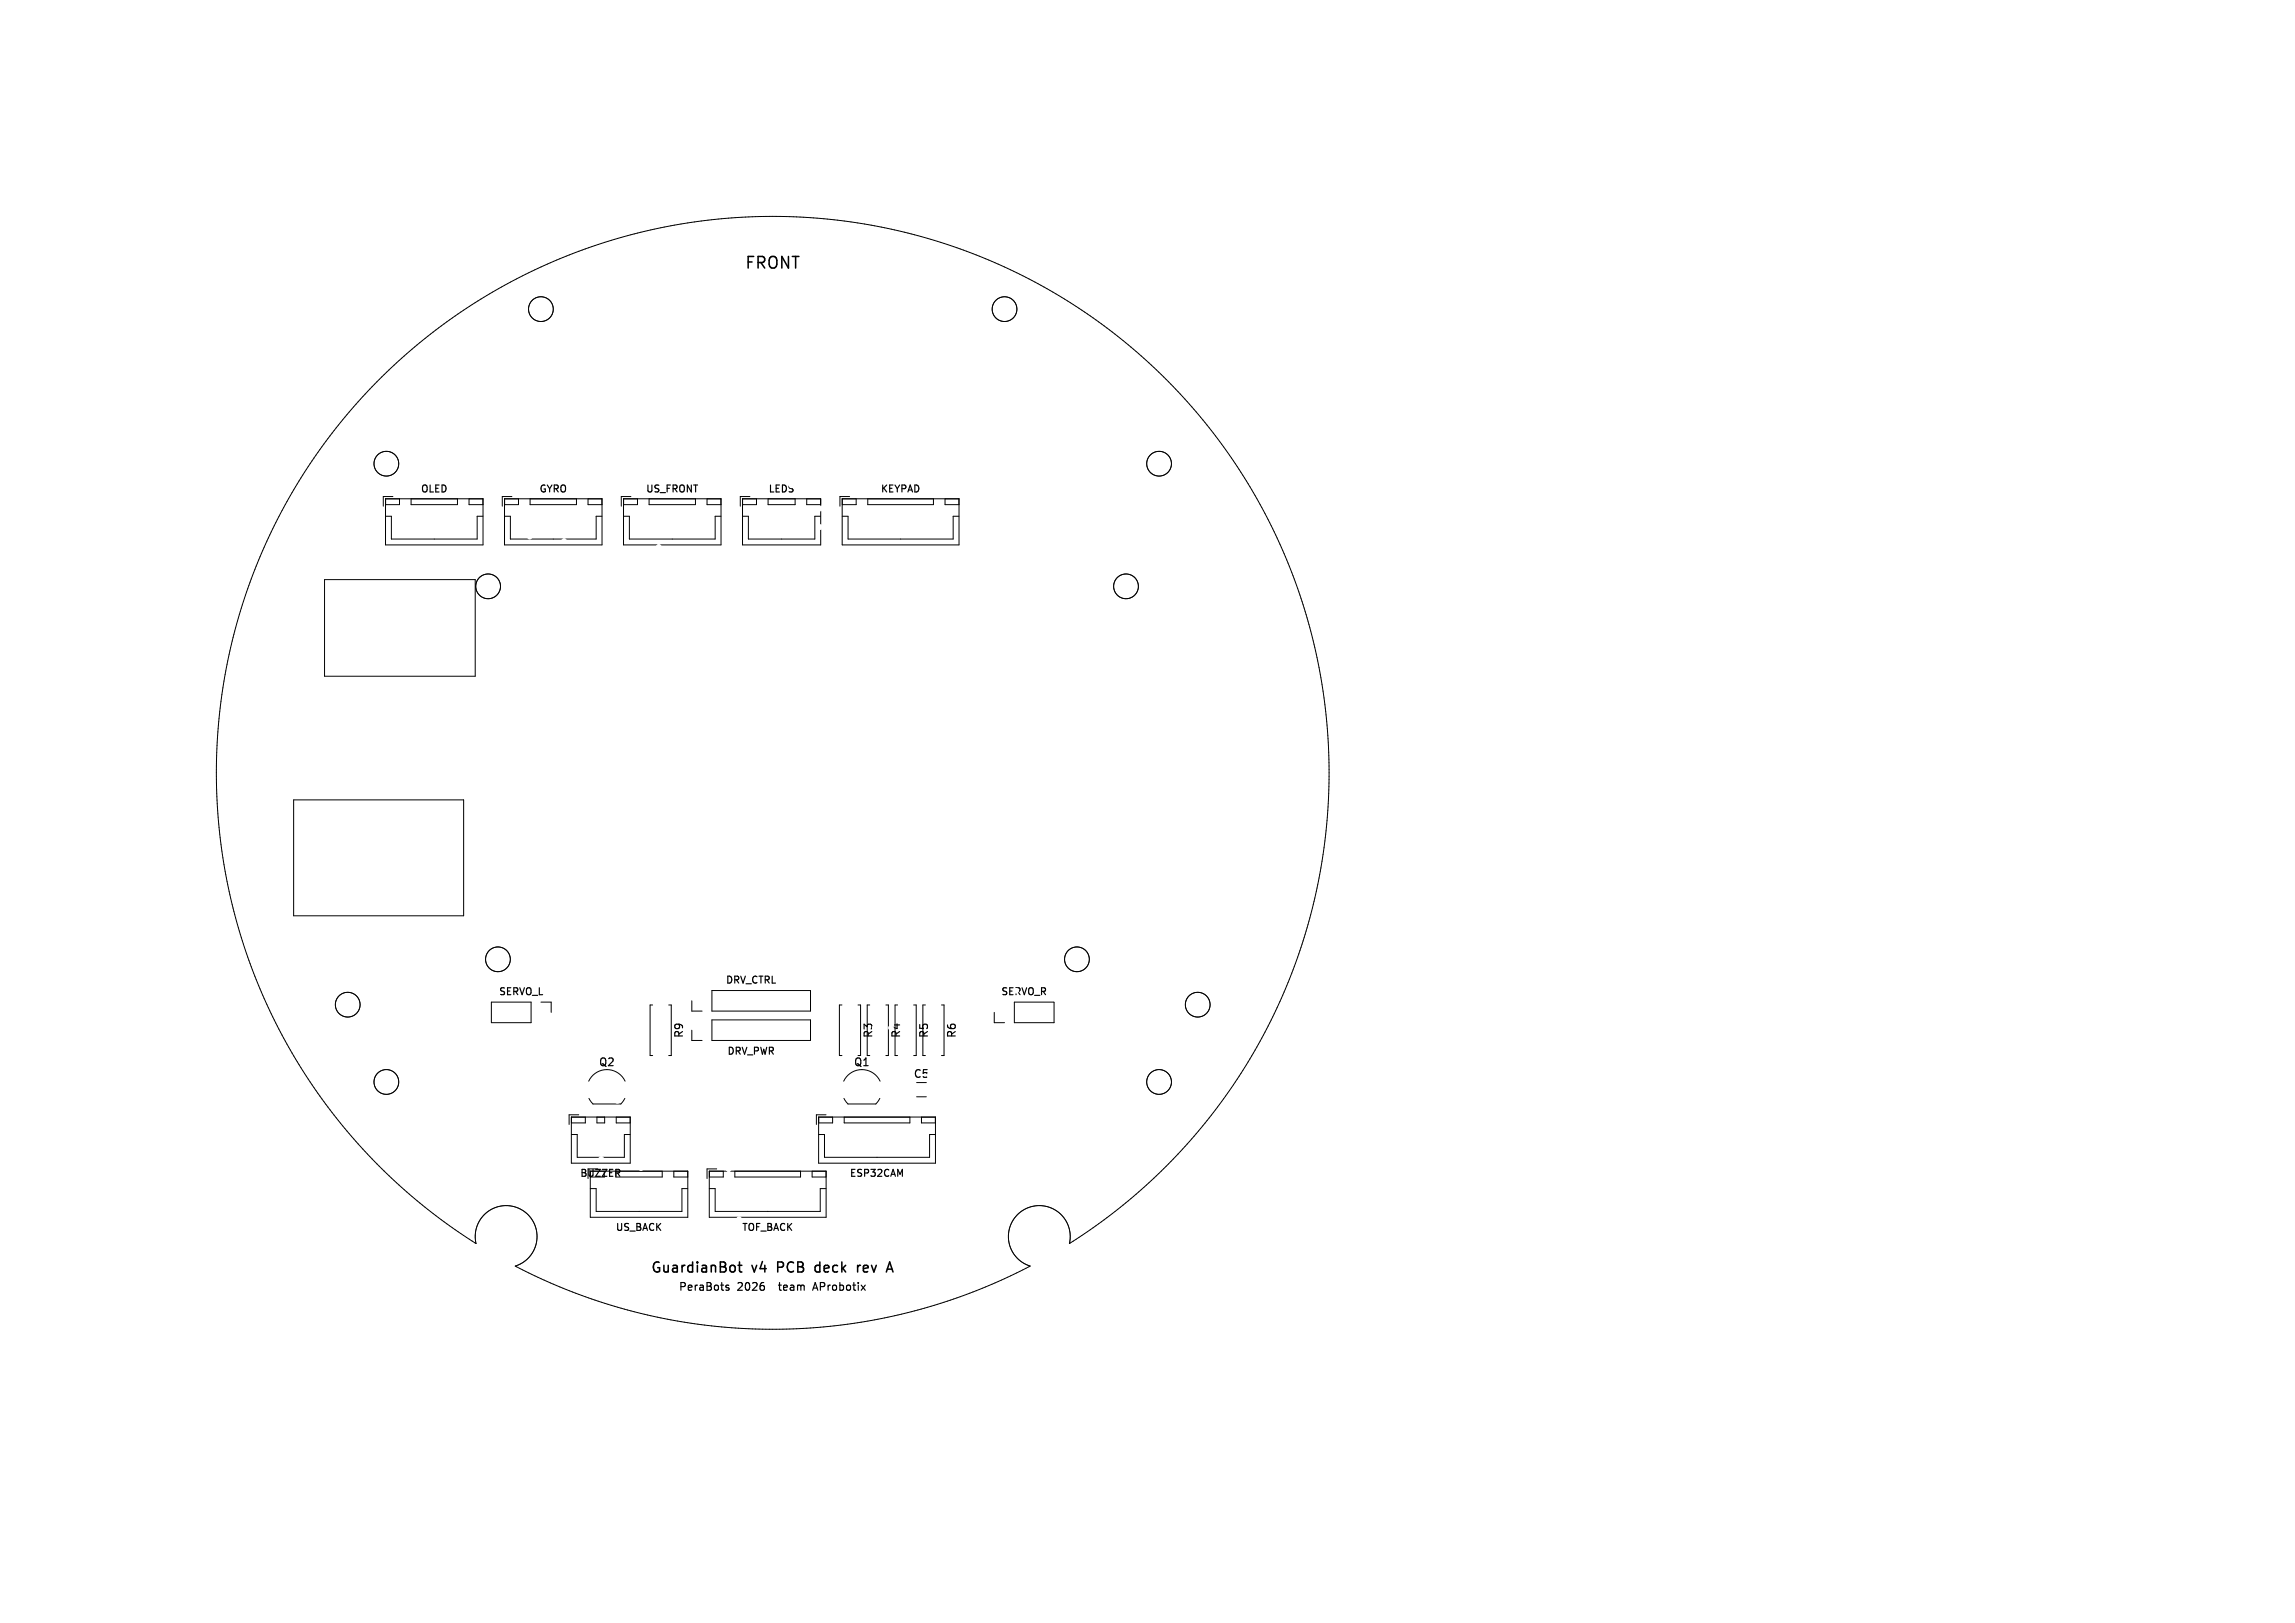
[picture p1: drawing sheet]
<svg xmlns="http://www.w3.org/2000/svg" width="297mm" height="210mm" viewBox="0 0 297 210" stroke-linecap="round" stroke-linejoin="round" font-family="sans-serif">
<defs><g id="words">
<text font-size="2.1" x="96.3" y="35">FRONT</text>
<g font-size="1.8">
<text x="84.1" y="164.9">GuardianBot</text>
<text x="97.3" y="164.9">v4</text>
<text x="100.9" y="164.9">PCB</text>
<text x="106.1" y="164.9">deck</text>
<text x="111.9" y="164.9">rev</text>
</g>
<g font-size="1.4">
<text x="88.6" y="134.4" transform="rotate(-90 88.6 134.4)">R9</text>
<text x="116.7" y="134.4" transform="rotate(-90 116.7 134.4)">R4</text>
<text x="120.3" y="134.4" transform="rotate(-90 120.3 134.4)">R5</text>
<text x="123.9" y="134.4" transform="rotate(-90 123.9 134.4)">R6</text>
<text x="77.4" y="138.2">Q2</text>
<text x="110.4" y="138.2">Q1</text>
<text x="118.1" y="139.7">C5</text>
<text x="87.8" y="167.2">PeraBots</text>
<text x="95.4" y="167.2">2026</text>
<text x="101.3" y="167.2">team</text>
<text x="105.9" y="167.2">AProbotix</text>
</g>
<text font-size="1.4" fill="#fff" x="113.1" y="134.4" transform="rotate(-90 113.1 134.4)">R3</text>
<g font-size="1.3">
<text x="54.4" y="63.9">OLED</text>
<text x="69.7" y="63.9">GYRO</text>
<text x="83.5" y="63.9">US_FRONT</text>
<text x="99.4" y="63.9">LEDS</text>
<text x="113.9" y="63.9">KEYPAD</text>
<text x="64.5" y="129">SERVO_L</text>
<text x="93.8" y="127.5">DRV_CTRL</text>
<text x="94" y="136.7">DRV_PWR</text>
<text x="75" y="152.5">BUZZER</text>
<text x="109.9" y="152.5">ESP32CAM</text>
<text x="79.6" y="159.5">US_BACK</text>
<text x="95.9" y="159.5">TOF_BACK</text>
</g>
<text font-size="1.3" fill="#fff" x="129.5" y="129">SERVO_R</text>
</g></defs>
<path d="M94.9 163.7l.2 .3v.3l-.2 .3M95.5 163.7h.5M95.7 163.3v1.1l.1 .1 .2 .1M105.5 163.8v.7M111 163.7v.9M111.4 163.7l-.3 .1-.1 .2M114.7 164.6l.4-1.3 .5 1.3M114.8 164.2h.6" fill="none" stroke="#000" stroke-width=".2"/>
<path d="M94.3 166.3h-.2l-.2 .1 .1 .2 .3 .1v.2h-.4M100.7 166.3h.4M105.3 166.7h.4M105.5 166l-.3 1" fill="none" stroke="#000" stroke-width=".15"/>
<g fill="none" stroke="#000" stroke-width=".13">
<path d="M42 75h19.5v12.5h-19.5zM49.9 64.5h12.6v6h-12.6zM49.9 66.8h.7v2.9h11.1v-2.9h.8M50.9 64.3h-1.3v1.2M51.7 64.6v.7h-1.8M53.2 64.6v.7h6v-.7M60.7 64.6v.7h1.8M65.3 64.5h12.6v6h-12.6zM65.3 66.8h.7v2.9h11.1v-2.9h.8M66.3 64.3h-1.3v1.2M67.1 64.6v.7h-1.8M68.6 64.6v.7h6v-.7"/>
<path d="M76.1 64.6v.7h1.8M80.7 64.5h12.6v6h-12.6zM80.7 66.8h.7v2.9h11.1v-2.9h.8M81.7 64.3h-1.3v1.2M82.5 64.6v.7h-1.8M84 64.6v.7h6v-.7M91.5 64.6v.7h1.8M96.1 64.5h10.1v6h-10.1zM96.1 66.8h.7v2.9h8.6v-2.9h.8M97.1 64.3h-1.3v1.2M97.9 64.6v.7h-1.8M99.4 64.6v.7h3.5v-.7"/>
<path d="M104.4 64.6v.7h1.8M109 64.5h15.1v6h-15.1zM109 66.8h.8v2.9h13.6v-2.9h.7M109.9 64.3h-1.2v1.2M110.8 64.6v.7h-1.8M112.3 64.6v.7h8.5v-.7M122.3 64.6v.7h1.8M38 103.5h22v15h-22zM63.6 129.7h5.1v2.6h-5.1zM70 129.7h1.3v1.3M76.2 139.9a2.6 2.6 0 0 1 2.3-1.5 2.6 2.6 0 0 1 2.4 1.5M84.5 130h-.4v6.6h.4"/>
<path d="M86.5 130h.4v6.6h-.4M89.5 129.5v1.3h1.4M89.5 133.3v1.3h1.4M92.1 128.2h12.8v2.6h-12.8zM92.1 132h12.8v2.6h-12.8zM109 130h-.4v6.6h.4M109.2 139.9a2.6 2.6 0 0 1 2.3-1.5 2.6 2.6 0 0 1 2.4 1.5M111 130h.4v6.6h-.4M112.6 130h-.4v6.6h.4M114.6 130h.4v6.6h-.4M116.2 130h-.4v6.6h.4M118.2 130h.4v6.6h-.4"/>
<path d="M119.8 130h-.4v6.6h.4M121.8 130h.4v6.6h-.4M128.7 131v1.3h1.3M131.3 129.7h5.1v2.6h-5.1zM73.9 144.5h7.7v6h-7.7zM74 144.5v.8h1.7v-.8M74 146.8h.7v3h6.1v-3h.8M74.9 144.2h-1.2v1.3M76.2 142.1l.5 .8h3.6l.6-.8M76.4 151.5h12.6v6h-12.6zM76.4 153.8h.7v3h11.2v-3h.7M77.3 144.5v.8h1v-.8"/>
<path d="M79.7 144.5v.8h1.9M85.7 151.6v.7h-6M87.2 151.6v.7h1.8M91.8 151.5h15.1v6h-15.1zM91.8 153.8h.7v3h13.6v-3h.8M92.7 151.2h-1.2v1.3M93.6 151.6v.7h-1.8M95.1 151.6v.7h8.5v-.7M105.1 151.6v.7h1.8M105.9 144.5h15.2v6h-15.2zM106 144.5v.8h1.8v-.8M106 146.8h.7v3h13.6v-3h.8"/>
<path d="M106.9 144.2h-1.2v1.3M109.2 142.1l.5 .8h3.6l.6-.8M109.2 144.5v.8h8.6v-.8M118.6 141.9h1.3M119.2 144.5v.8h1.9M61.6 160.9l-.1-1.1 .2-1 .4-.9 .7-.9 .8-.5 1-.4 1.1-.1 1 .2 1.1 .5 .9 .9 .6 1.1 .2 1.3-.2 1.3-.6 1.1-.9 .9-1.1 .5 2.5 1.3 3.7 1.6 3.7 1.4 3.8 1.2 3.8 1 3.9 .7 4 .6 3.9 .3 4 .1 4-.1 3.9-.3 4-.6 3.9-.7 3.8-1 3.8-1.2 3.7-1.4 3.7-1.6 2.5-1.3-1.1-.5-.9-.9-.6-1.1-.2-1.3 .2-1.3 .6-1.1 .9-.9 1.1-.5 1-.2 1.1 .1 .9 .3 .9 .6 .6 .8 .5 .9 .2 1.1-.1 1.1M61.6 160.9h.1M61.6 160.9l-4.8-3.3-4.5-3.7-4.1-3.9-3.9-4.3-3.4-4.6-1.7-2.6-1.6-2.6-2.7-5.1-2.2-5.3-1.9-5.4-1.3-5.6-.6-3.1-.4-3-.5-5.7 .1-5.8 .4-5.7 1-5.7 1.3-5.6 1-2.9 1-2.9 2.3-5.3 2.7-5.1 3.1-4.8 3.4-4.6 3.9-4.3 4.1-3.9 4.5-3.7 2.5-1.8 2.6-1.7 4.9-2.8 5.2-2.4 5.4-2.1 5.5-1.5 5.7-1.2 5.7-.7 5.7-.2 5.7 .2 5.7 .7 5.7 1.2 5.5 1.5 5.4 2.1 2.8 1.2 2.8 1.4 4.9 2.9 4.7 3.2 4.5 3.7 4.1 3.9 3.9 4.3 1.9 2.5 1.8 2.5 3 4.8 2.7 5.1 2.2 5.3 1.9 5.4 1.3 5.6 1 5.7 .4 5.7 .1 3.1-.1 3.1-.4 5.7-1 5.7-1.3 5.6-1.9 5.4-2.2 5.3-2.7 5.1-3 4.8-1.8 2.5-1.9 2.5-3.9 4.3-4.1 3.9-4.5 3.7-4.8 3.3M138.4 160.9h.1"/>
<circle cx="50" cy="60" r="1.6"/>
<circle cx="70" cy="40" r="1.6"/>
<circle cx="130" cy="40" r="1.6"/>
<circle cx="150" cy="60" r="1.6"/>
<circle cx="63.2" cy="75.9" r="1.6"/>
<circle cx="145.7" cy="75.9" r="1.6"/>
<circle cx="45" cy="130" r="1.6"/>
<circle cx="64.4" cy="124.1" r="1.6"/>
<circle cx="139.4" cy="124.1" r="1.6"/>
<circle cx="150" cy="140" r="1.6"/>
<circle cx="155" cy="130" r="1.6"/>
<circle cx="50" cy="140" r="1.6"/>
</g>
<g fill="#fff" stroke="#fff" stroke-width=".13">
<circle cx="81.4" cy="110.5" r=".3"/>
<circle cx="86.1" cy="62.3" r=".3"/>
<circle cx="76.7" cy="46.2" r=".3"/>
<circle cx="65.3" cy="104.2" r=".3"/>
<circle cx="138.6" cy="85" r=".3"/>
<circle cx="125.2" cy="98.1" r=".3"/>
<circle cx="57.6" cy="96.5" r=".3"/>
<circle cx="83" cy="151.2" r=".3"/>
<circle cx="81.6" cy="134.6" r=".3"/>
<circle cx="89.1" cy="81" r=".3"/>
<circle cx="68.6" cy="69.4" r=".3"/>
<circle cx="113.9" cy="102.1" r=".3"/>
<circle cx="96.4" cy="89.8" r=".3"/>
<circle cx="93.1" cy="58.4" r=".3"/>
<circle cx="95.2" cy="70.9" r=".3"/>
<circle cx="106.1" cy="68.2" r=".3"/>
<circle cx="102.4" cy="62.8" r=".3"/>
<circle cx="106.1" cy="65.8" r=".3"/>
<circle cx="103.7" cy="125.6" r=".3"/>
<circle cx="86.3" cy="121.2" r=".3"/>
<circle cx="94.7" cy="121.2" r=".3"/>
<circle cx="89.7" cy="147.6" r=".3"/>
<circle cx="83.4" cy="72.6" r=".3"/>
<circle cx="71.9" cy="114.2" r=".3"/>
<circle cx="69.7" cy="116.4" r=".3"/>
<circle cx="64.7" cy="107.7" r=".3"/>
<circle cx="80.1" cy="82.3" r=".3"/>
<circle cx="66.3" cy="102.1" r=".3"/>
<circle cx="72.7" cy="95.7" r=".3"/>
<circle cx="85.3" cy="70.7" r=".3"/>
<circle cx="69.8" cy="111.8" r=".3"/>
<circle cx="104.7" cy="136.2" r=".3"/>
<circle cx="72" cy="110.7" r=".3"/>
<circle cx="75" cy="113.7" r=".3"/>
<circle cx="79.9" cy="135.7" r=".3"/>
<circle cx="106" cy="129.5" r=".3"/>
<circle cx="97" cy="118.9" r=".3"/>
<circle cx="96" cy="119.9" r=".3"/>
<circle cx="103.6" cy="119.9" r=".3"/>
<circle cx="99.3" cy="119.9" r=".3"/>
<circle cx="116.8" cy="127.8" r=".3"/>
<circle cx="110.7" cy="121.8" r=".3"/>
<circle cx="124.5" cy="126.7" r=".3"/>
<circle cx="119.1" cy="96.8" r=".3"/>
<circle cx="115.3" cy="133" r=".3"/>
<circle cx="99.5" cy="151" r=".3"/>
<circle cx="67.6" cy="103" r=".3"/>
<circle cx="116.9" cy="131.4" r=".3"/>
<circle cx="133.9" cy="108.8" r=".3"/>
<circle cx="86.2" cy="79.3" r=".3"/>
<circle cx="60.7" cy="92.7" r=".3"/>
<circle cx="80.2" cy="107.7" r=".3"/>
<circle cx="110.4" cy="101.8" r=".3"/>
<circle cx="79.1" cy="108.7" r=".3"/>
<circle cx="75.3" cy="80.1" r=".3"/>
<circle cx="112.4" cy="100.5" r=".3"/>
<circle cx="115.8" cy="103.1" r=".3"/>
<circle cx="133.1" cy="107.7" r=".3"/>
<circle cx="73" cy="70" r=".3"/>
<circle cx="136.6" cy="129.2" r=".3"/>
<circle cx="97" cy="103.3" r=".3"/>
<circle cx="125.6" cy="95.8" r=".3"/>
<circle cx="118.1" cy="100.8" r=".3"/>
<circle cx="65.8" cy="93.7" r=".3"/>
<circle cx="60.3" cy="64" r=".3"/>
<circle cx="102.7" cy="100.5" r=".3"/>
<circle cx="73.9" cy="108.7" r=".3"/>
<circle cx="121.5" cy="119.7" r=".3"/>
<circle cx="134.7" cy="111.1" r=".3"/>
<circle cx="139.6" cy="97.9" r=".3"/>
<circle cx="124" cy="114.4" r=".3"/>
<circle cx="139.6" cy="80.5" r=".3"/>
<circle cx="140.8" cy="105" r=".3"/>
<circle cx="148.9" cy="80.2" r=".3"/>
<circle cx="131.7" cy="111.1" r=".3"/>
<circle cx="148.2" cy="119.1" r=".3"/>
<circle cx="126.5" cy="119.7" r=".3"/>
<circle cx="148.2" cy="116.5" r=".3"/>
<circle cx="133" cy="103.1" r=".3"/>
<circle cx="148.9" cy="81.7" r=".3"/>
<circle cx="136.2" cy="100" r=".3"/>
<circle cx="94.3" cy="151.3" r=".3"/>
<circle cx="115.6" cy="121.8" r=".3"/>
<circle cx="111.1" cy="119.7" r=".3"/>
<circle cx="95.7" cy="157.8" r=".3"/>
<circle cx="149" cy="129.1" r=".3"/>
<circle cx="129.1" cy="122.5" r=".3"/>
<circle cx="118.9" cy="122.5" r=".3"/>
<circle cx="113.5" cy="119.7" r=".3"/>
<circle cx="136.8" cy="114.1" r=".3"/>
<circle cx="117.1" cy="122.4" r=".3"/>
<circle cx="90" cy="92" r=".3"/>
<circle cx="123.7" cy="92" r=".3"/>
<circle cx="97.3" cy="92" r=".3"/>
<circle cx="88.6" cy="94.8" r=".3"/>
<circle cx="114.7" cy="104.2" r=".3"/>
<circle cx="138.4" cy="104.2" r=".3"/>
<circle cx="103.7" cy="72.1" r=".3"/>
<circle cx="107.7" cy="68.2" r=".3"/>
<circle cx="82.4" cy="95.8" r=".3"/>
<circle cx="112.9" cy="63.9" r=".3"/>
<circle cx="97.9" cy="81.7" r=".3"/>
<circle cx="154.2" cy="100.3" r=".3"/>
<circle cx="97.9" cy="78.7" r=".3"/>
<circle cx="101.7" cy="72.1" r=".3"/>
<circle cx="92" cy="86.2" r=".3"/>
<circle cx="75.1" cy="103" r=".3"/>
<circle cx="138.7" cy="108.5" r=".3"/>
<circle cx="136.5" cy="106.4" r=".3"/>
<circle cx="102.4" cy="107.7" r=".3"/>
<circle cx="133.9" cy="100.8" r=".3"/>
<circle cx="131.5" cy="103.1" r=".3"/>
<circle cx="151" cy="102" r=".3"/>
<circle cx="116.2" cy="153.9" r=".3"/>
<circle cx="140.4" cy="131.9" r=".3"/>
<circle cx="148.2" cy="123.7" r=".3"/>
<circle cx="118.1" cy="73" r=".3"/>
<circle cx="103.9" cy="73.4" r=".3"/>
<circle cx="103.4" cy="127" r=".3"/>
<circle cx="119.4" cy="103.1" r=".3"/>
<circle cx="106.1" cy="118.9" r=".3"/>
<circle cx="88.7" cy="146.6" r=".3"/>
<circle cx="96.8" cy="122.4" r=".3"/>
<circle cx="134.2" cy="94.9" r=".3"/>
<circle cx="127.6" cy="88.3" r=".3"/>
<circle cx="138.4" cy="96.1" r=".3"/>
<circle cx="151" cy="90.8" r=".3"/>
<circle cx="126.8" cy="77.7" r=".3"/>
<circle cx="131.6" cy="93.8" r=".3"/>
<circle cx="121.5" cy="94.4" r=".3"/>
<circle cx="128.4" cy="93.8" r=".3"/>
<circle cx="138.5" cy="93.8" r=".3"/>
<circle cx="124.5" cy="94.4" r=".3"/>
<circle cx="152.1" cy="119.8" r=".3"/>
<circle cx="152.1" cy="90" r=".3"/>
<circle cx="70.2" cy="141.6" r=".3"/>
<circle cx="152.1" cy="122.8" r=".3"/>
<circle cx="121.1" cy="76.1" r=".3"/>
<circle cx="129.4" cy="96.3" r=".3"/>
<circle cx="146.9" cy="70.3" r=".3"/>
<circle cx="124.8" cy="84.7" r=".3"/>
<circle cx="140.6" cy="94.9" r=".3"/>
<circle cx="137.2" cy="97.1" r=".3"/>
<circle cx="137.6" cy="130.9" r=".3"/>
<circle cx="124.8" cy="91.1" r=".3"/>
<circle cx="124.8" cy="87.5" r=".3"/>
<circle cx="141.7" cy="73.1" r=".3"/>
<circle cx="120.5" cy="79.7" r=".3"/>
<circle cx="154.2" cy="82.6" r=".3"/>
<circle cx="134.8" cy="91.9" r=".3"/>
<circle cx="123.2" cy="79.7" r=".3"/>
<circle cx="131.1" cy="84.7" r=".3"/>
<circle cx="132.5" cy="89.7" r=".3"/>
<circle cx="132.5" cy="86.4" r=".3"/>
<circle cx="138.5" cy="91.9" r=".3"/>
<circle cx="121.1" cy="77.7" r=".3"/>
<circle cx="152.1" cy="82.1" r=".3"/>
<circle cx="130.1" cy="85.8" r=".3"/>
<circle cx="138.5" cy="90.5" r=".3"/>
<circle cx="134.9" cy="90.5" r=".3"/>
<circle cx="121.1" cy="93.1" r=".3"/>
<circle cx="145.8" cy="72.1" r=".3"/>
<circle cx="91.7" cy="122.4" r=".3"/>
<circle cx="84.9" cy="131.2" r=".3"/>
<circle cx="87.7" cy="131.6" r=".3"/>
<circle cx="68.5" cy="111.7" r=".3"/>
<circle cx="83.8" cy="140.6" r=".3"/>
<circle cx="70.7" cy="109.5" r=".3"/>
<circle cx="80.3" cy="114.7" r=".3"/>
<circle cx="79.9" cy="142.5" r=".3"/>
<circle cx="78" cy="114.7" r=".3"/>
<circle cx="79.9" cy="106.3" r=".3"/>
<circle cx="80.3" cy="111.5" r=".3"/>
<circle cx="77.2" cy="105.4" r=".3"/>
<circle cx="85.4" cy="143.3" r=".3"/>
<circle cx="90.1" cy="58" r=".3"/>
<circle cx="91.9" cy="45.9" r=".3"/>
<circle cx="96.5" cy="79.9" r=".3"/>
<circle cx="88.6" cy="149.8" r=".3"/>
<circle cx="77.8" cy="149.9" r=".3"/>
<circle cx="69.1" cy="143.9" r=".3"/>
<circle cx="67.6" cy="139" r=".3"/>
<circle cx="143.1" cy="133.3" r=".3"/>
<circle cx="98.8" cy="56.2" r=".3"/>
<circle cx="101.7" cy="56.2" r=".3"/>
<circle cx="108.6" cy="138.6" r=".3"/>
<circle cx="114.4" cy="131.9" r=".3"/>
<circle cx="111" cy="148.9" r=".3"/>
<circle cx="120.2" cy="139.2" r=".3"/>
<circle cx="52.5" cy="67" r=".48"/>
<circle cx="55" cy="67" r=".47"/>
<circle cx="57.5" cy="67" r=".48"/>
<circle cx="60" cy="67" r=".48"/>
<circle cx="84.8" cy="75.9" r=".5"/>
<circle cx="87.3" cy="75.9" r=".5"/>
<circle cx="143.2" cy="124.1" r=".5"/>
<circle cx="145.7" cy="124.1" r=".5"/>
<circle cx="100" cy="75.9" r=".5"/>
<circle cx="102.5" cy="75.9" r=".5"/>
<circle cx="105.1" cy="75.9" r=".5"/>
<circle cx="107.6" cy="75.9" r=".5"/>
<circle cx="110.2" cy="75.9" r=".5"/>
<circle cx="112.7" cy="75.9" r=".5"/>
<circle cx="115.2" cy="75.9" r=".5"/>
<circle cx="117.8" cy="75.9" r=".5"/>
<circle cx="122.9" cy="75.9" r=".5"/>
<circle cx="125.4" cy="75.9" r=".5"/>
<circle cx="127.9" cy="75.9" r=".5"/>
<circle cx="130.5" cy="75.9" r=".5"/>
<circle cx="133" cy="75.9" r=".5"/>
<circle cx="135.6" cy="75.9" r=".5"/>
<circle cx="138.1" cy="75.9" r=".5"/>
<circle cx="140.6" cy="75.9" r=".5"/>
<circle cx="73.1" cy="124.1" r=".5"/>
<circle cx="112.7" cy="124.1" r=".5"/>
<circle cx="110.2" cy="124.1" r=".5"/>
<circle cx="107.6" cy="124.1" r=".5"/>
<circle cx="105.1" cy="124.1" r=".5"/>
<circle cx="102.5" cy="124.1" r=".5"/>
<circle cx="100" cy="124.1" r=".5"/>
<circle cx="97.5" cy="124.1" r=".5"/>
<circle cx="94.9" cy="124.1" r=".5"/>
<circle cx="90.9" cy="124.1" r=".5"/>
<circle cx="88.3" cy="124.1" r=".5"/>
<circle cx="85.8" cy="124.1" r=".5"/>
<circle cx="83.2" cy="124.1" r=".5"/>
<circle cx="80.7" cy="124.1" r=".5"/>
<circle cx="78.2" cy="124.1" r=".5"/>
<circle cx="117.8" cy="124.1" r=".5"/>
<circle cx="120.3" cy="124.1" r=".5"/>
<circle cx="122.9" cy="124.1" r=".5"/>
<circle cx="125.4" cy="124.1" r=".5"/>
<circle cx="127.9" cy="124.1" r=".5"/>
<circle cx="130.5" cy="124.1" r=".5"/>
<circle cx="133" cy="124.1" r=".5"/>
<circle cx="135.6" cy="124.1" r=".5"/>
<circle cx="143.2" cy="121.6" r=".5"/>
<circle cx="145.7" cy="121.6" r=".5"/>
<circle cx="143.2" cy="119" r=".5"/>
<circle cx="145.7" cy="119" r=".5"/>
<circle cx="143.2" cy="116.5" r=".5"/>
<circle cx="145.7" cy="116.5" r=".5"/>
<circle cx="143.2" cy="114" r=".5"/>
<circle cx="145.7" cy="114" r=".5"/>
<circle cx="143.2" cy="111.4" r=".5"/>
<circle cx="145.7" cy="111.4" r=".5"/>
<circle cx="143.2" cy="108.9" r=".5"/>
<circle cx="145.7" cy="108.9" r=".5"/>
<circle cx="143.2" cy="106.3" r=".5"/>
<circle cx="145.7" cy="106.3" r=".5"/>
<circle cx="143.2" cy="103.8" r=".5"/>
<circle cx="145.7" cy="103.8" r=".5"/>
<circle cx="143.2" cy="101.3" r=".5"/>
<circle cx="145.7" cy="101.3" r=".5"/>
<circle cx="143.2" cy="98.7" r=".5"/>
<circle cx="145.7" cy="98.7" r=".5"/>
<circle cx="143.2" cy="96.2" r=".5"/>
<circle cx="145.7" cy="96.2" r=".5"/>
<circle cx="143.2" cy="93.6" r=".5"/>
<circle cx="145.7" cy="93.6" r=".5"/>
<circle cx="143.2" cy="91.1" r=".5"/>
<circle cx="145.7" cy="91.1" r=".5"/>
<circle cx="143.2" cy="88.6" r=".5"/>
<circle cx="145.7" cy="88.6" r=".5"/>
<circle cx="143.2" cy="86" r=".5"/>
<circle cx="145.7" cy="86" r=".5"/>
<circle cx="143.2" cy="83.5" r=".5"/>
<circle cx="145.7" cy="83.5" r=".5"/>
<circle cx="75.6" cy="124.1" r=".5"/>
<circle cx="89.8" cy="75.9" r=".5"/>
<circle cx="92.4" cy="75.9" r=".5"/>
<circle cx="143.2" cy="80.9" r=".5"/>
<circle cx="145.7" cy="80.9" r=".5"/>
<circle cx="79.7" cy="75.9" r=".5"/>
<circle cx="77.1" cy="75.9" r=".5"/>
<circle cx="82.2" cy="75.9" r=".5"/>
<circle cx="68" cy="124.1" r=".5"/>
<circle cx="70.5" cy="124.1" r=".5"/>
<circle cx="94.9" cy="75.9" r=".5"/>
<circle cx="118" cy="141" r=".4"/>
<circle cx="120.5" cy="141" r=".4"/>
<circle cx="83.3" cy="67" r=".48"/>
<circle cx="85.7" cy="67" r=".48"/>
<circle cx="88.3" cy="67" r=".48"/>
<circle cx="90.7" cy="67" r=".48"/>
<circle cx="111.5" cy="67" r=".48"/>
<circle cx="114.1" cy="67" r=".48"/>
<circle cx="116.5" cy="67" r=".48"/>
<circle cx="119.1" cy="67" r=".48"/>
<circle cx="121.5" cy="67" r=".48"/>
<circle cx="90.9" cy="129.5" r=".5"/>
<circle cx="93.4" cy="129.5" r=".5"/>
<circle cx="95.9" cy="129.5" r=".5"/>
<circle cx="98.5" cy="129.5" r=".5"/>
<circle cx="101" cy="129.5" r=".5"/>
<circle cx="103.6" cy="129.5" r=".5"/>
<circle cx="108.5" cy="147" r=".47"/>
<circle cx="111" cy="147" r=".47"/>
<circle cx="113.5" cy="147" r=".47"/>
<circle cx="116" cy="147" r=".47"/>
<circle cx="118.5" cy="147" r=".47"/>
<circle cx="113.6" cy="129.5" r=".4"/>
<circle cx="113.6" cy="137.1" r=".4"/>
<circle cx="90.9" cy="133.3" r=".5"/>
<circle cx="93.4" cy="133.3" r=".5"/>
<circle cx="95.9" cy="133.3" r=".5"/>
<circle cx="98.5" cy="133.3" r=".5"/>
<circle cx="101" cy="133.3" r=".5"/>
<circle cx="103.6" cy="133.3" r=".5"/>
<circle cx="130" cy="131" r=".5"/>
<circle cx="132.5" cy="131" r=".5"/>
<circle cx="135.1" cy="131" r=".5"/>
<circle cx="109" cy="141" r=".4"/>
<circle cx="111.5" cy="141" r=".4"/>
<circle cx="114.1" cy="141" r=".4"/>
<circle cx="117.2" cy="129.5" r=".4"/>
<circle cx="117.2" cy="137.1" r=".4"/>
<circle cx="120.8" cy="129.5" r=".4"/>
<circle cx="120.8" cy="137.1" r=".4"/>
<circle cx="98.7" cy="67" r=".48"/>
<circle cx="101.1" cy="67" r=".48"/>
<circle cx="103.7" cy="67" r=".48"/>
<circle cx="67.9" cy="67" r=".48"/>
<circle cx="70.3" cy="67" r=".48"/>
<circle cx="72.9" cy="67" r=".48"/>
<circle cx="75.3" cy="67" r=".48"/>
<circle cx="94.4" cy="154" r=".47"/>
<circle cx="96.8" cy="154" r=".47"/>
<circle cx="99.4" cy="154" r=".47"/>
<circle cx="101.8" cy="154" r=".47"/>
<circle cx="104.4" cy="154" r=".47"/>
<circle cx="110" cy="129.5" r=".4"/>
<circle cx="110" cy="137.1" r=".4"/>
<circle cx="76" cy="141" r=".4"/>
<circle cx="78.5" cy="141" r=".4"/>
<circle cx="81.1" cy="141" r=".4"/>
<circle cx="79" cy="154" r=".47"/>
<circle cx="81.4" cy="154" r=".47"/>
<circle cx="84" cy="154" r=".47"/>
<circle cx="86.4" cy="154" r=".47"/>
<circle cx="70" cy="131" r=".5"/>
<circle cx="67.5" cy="131" r=".5"/>
<circle cx="64.9" cy="131" r=".5"/>
<circle cx="76.5" cy="147" r=".5"/>
<circle cx="79" cy="147" r=".5"/>
<circle cx="85.5" cy="129.5" r=".4"/>
<circle cx="85.5" cy="137.1" r=".4"/>
<circle cx="96.6" cy="61" r=".4"/>
<circle cx="96.6" cy="53.4" r=".4"/>
<circle cx="101.2" cy="106" r=".47"/>
<circle cx="103.7" cy="106" r=".48"/>
<circle cx="106.2" cy="106" r=".47"/>
<circle cx="108.8" cy="106" r=".47"/>
<circle cx="111.2" cy="106" r=".47"/>
<circle cx="100.2" cy="61" r=".4"/>
<circle cx="100.2" cy="53.4" r=".4"/>
<circle cx="103.7" cy="83" r=".48"/>
<circle cx="106.2" cy="83" r=".47"/>
<circle cx="108.8" cy="83" r=".47"/>
<circle cx="111.2" cy="83" r=".47"/>
<circle cx="113.8" cy="83" r=".47"/>
<circle cx="116.2" cy="83" r=".47"/>
<circle cx="118.8" cy="83" r=".47"/>
<circle cx="121.2" cy="83" r=".47"/>
<circle cx="93" cy="61" r=".4"/>
<circle cx="93" cy="53.4" r=".4"/>
<circle cx="91.4" cy="94.5" r=".47"/>
<circle cx="93.8" cy="94.5" r=".47"/>
<circle cx="96.4" cy="94.5" r=".47"/>
<circle cx="98.8" cy="94.5" r=".47"/>
<circle cx="101.4" cy="94.5" r=".47"/>
<circle cx="103.8" cy="94.5" r=".47"/>
<circle cx="106.4" cy="94.5" r=".47"/>
<circle cx="108.8" cy="94.5" r=".47"/>
<circle cx="111.4" cy="117" r=".48"/>
<circle cx="113.9" cy="117" r=".47"/>
<circle cx="116.4" cy="117" r=".48"/>
<circle cx="118.9" cy="117" r=".47"/>
<circle cx="121.5" cy="117" r=".47"/>
<circle cx="123.9" cy="117" r=".47"/>
<circle cx="126.5" cy="117" r=".47"/>
<circle cx="128.9" cy="117" r=".47"/>
<circle cx="131.5" cy="117" r=".47"/>
<circle cx="133.9" cy="117" r=".47"/>
<circle cx="136.5" cy="117" r=".47"/>
<circle cx="116" cy="44" r=".4"/>
<circle cx="118.5" cy="44" r=".4"/>
<circle cx="66" cy="83" r=".47"/>
<circle cx="68.4" cy="83" r=".47"/>
<circle cx="71" cy="83" r=".47"/>
<circle cx="73.4" cy="83" r=".47"/>
<circle cx="76" cy="83" r=".47"/>
<circle cx="102.2" cy="44" r=".47"/>
<circle cx="104.7" cy="44" r=".48"/>
<circle cx="107.2" cy="44" r=".47"/>
<circle cx="109.8" cy="44" r=".47"/>
<circle cx="126" cy="53.5" r=".5"/>
<circle cx="131" cy="53.5" r=".5"/>
<circle cx="83.4" cy="106" r=".47"/>
<circle cx="85.8" cy="106" r=".47"/>
<circle cx="88.4" cy="106" r=".47"/>
<circle cx="90.8" cy="106" r=".47"/>
<circle cx="93.4" cy="106" r=".47"/>
<circle cx="103.8" cy="61" r=".4"/>
<circle cx="103.8" cy="53.4" r=".4"/>
<circle cx="112" cy="53.5" r=".5"/>
<circle cx="117" cy="53.5" r=".5"/>
<circle cx="93" cy="50.5" r=".4"/>
<circle cx="93" cy="48" r=".4"/>
<circle cx="86.8" cy="44" r=".47"/>
<circle cx="89.4" cy="44" r=".47"/>
<circle cx="91.8" cy="44" r=".47"/>
<circle cx="94.4" cy="44" r=".47"/>
<circle cx="52.4" cy="94.5" r=".47"/>
<circle cx="55" cy="94.5" r=".47"/>
<circle cx="57.4" cy="94.5" r=".47"/>
<circle cx="60" cy="94.5" r=".47"/>
<circle cx="62.4" cy="94.5" r=".47"/>
<circle cx="65.4" cy="106" r=".47"/>
<circle cx="68" cy="106" r=".47"/>
<circle cx="70.4" cy="106" r=".47"/>
<circle cx="73" cy="106" r=".47"/>
<circle cx="75.4" cy="106" r=".47"/>
<circle cx="76.5" cy="44" r=".5"/>
<circle cx="78.9" cy="44" r=".5"/>
<circle cx="84.8" cy="83" r=".47"/>
<circle cx="87.4" cy="83" r=".47"/>
<circle cx="89.8" cy="83" r=".47"/>
<circle cx="92.4" cy="83" r=".47"/>
<circle cx="94.8" cy="83" r=".47"/>
<circle cx="71.4" cy="117" r=".47"/>
<circle cx="74" cy="117" r=".47"/>
<circle cx="76.4" cy="117" r=".47"/>
<circle cx="79" cy="117" r=".47"/>
<circle cx="81.4" cy="117" r=".47"/>
<circle cx="84" cy="117" r=".47"/>
<circle cx="119.1" cy="106" r=".48"/>
<circle cx="121.6" cy="106" r=".47"/>
<circle cx="124.1" cy="106" r=".48"/>
<circle cx="126.6" cy="106" r=".47"/>
<circle cx="129.1" cy="106" r=".48"/>
<circle cx="92.8" cy="117" r=".47"/>
<circle cx="95.4" cy="117" r=".47"/>
<circle cx="97.8" cy="117" r=".47"/>
<circle cx="100.4" cy="117" r=".47"/>
<circle cx="102.8" cy="117" r=".47"/>
<circle cx="105.4" cy="117" r=".47"/>
</g>
<use href="#words"/>
</svg>
